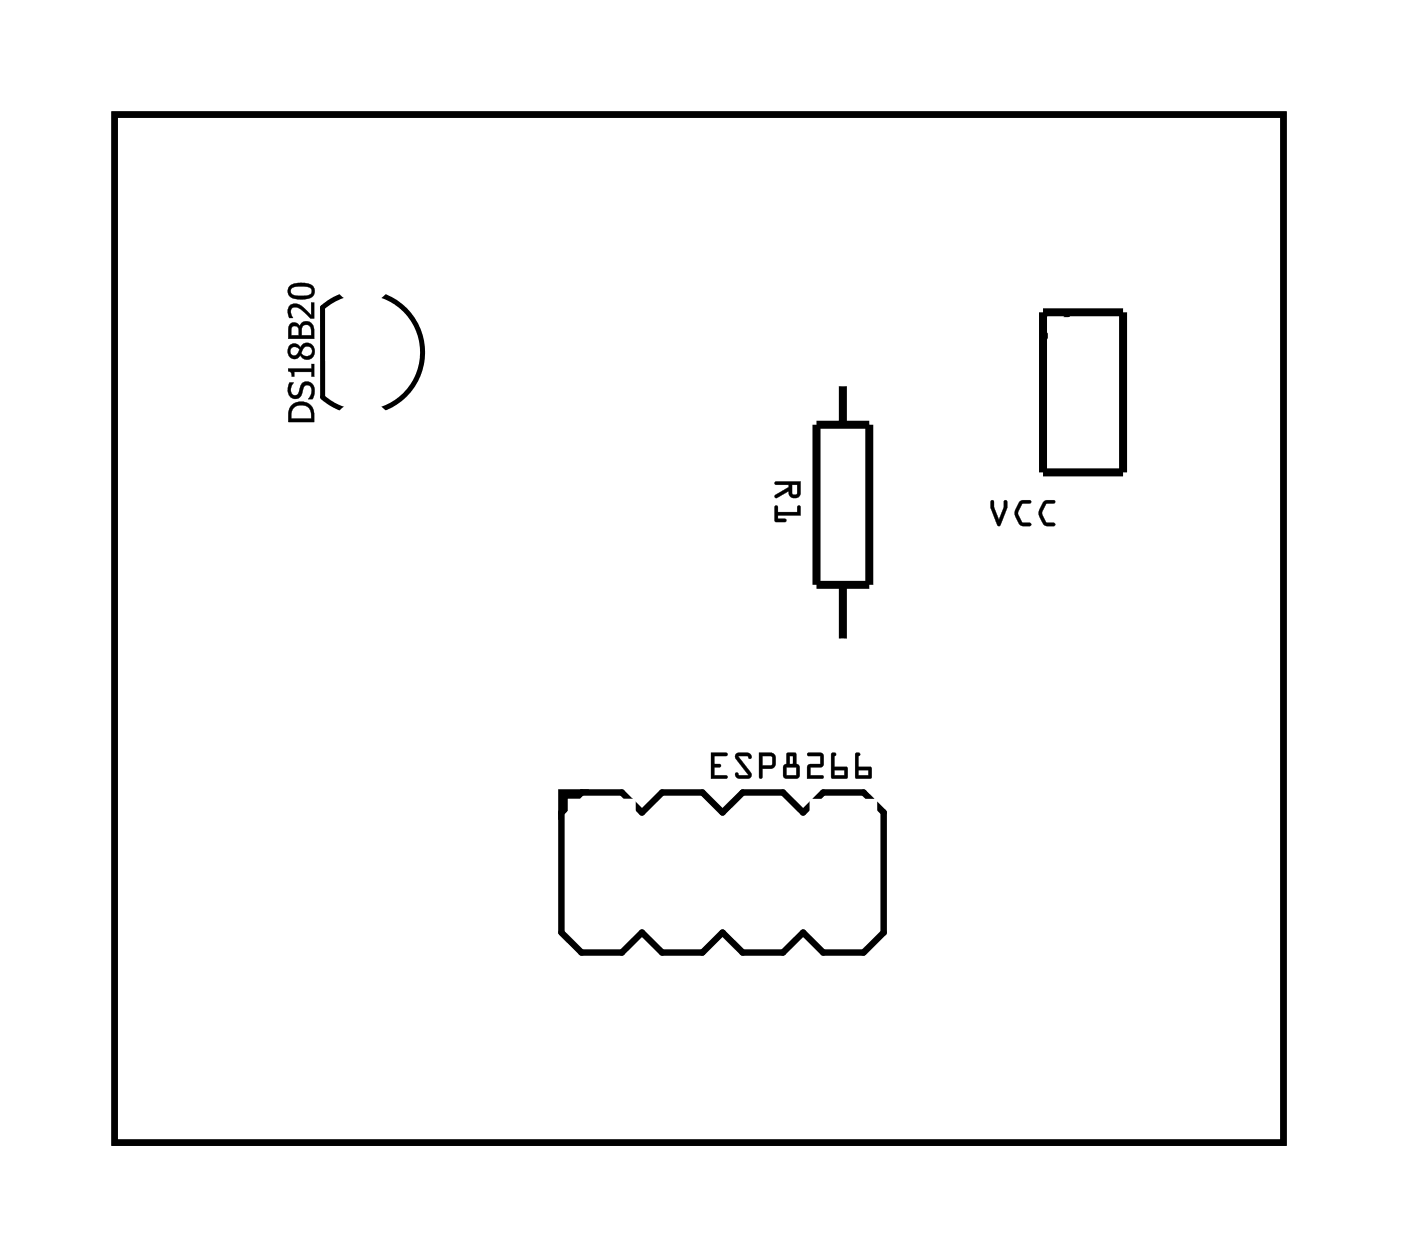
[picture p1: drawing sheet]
<svg xmlns="http://www.w3.org/2000/svg" width="44mm" height="40mm" viewBox="0 0 44 40" stroke-linecap="round" stroke-linejoin="round" font-family="sans-serif">
<path d="M3.6 3.6h37.1v32.7h-37.1zM17.8 25.2h.7l-.7 .6zM17.8 25.8l.7-.6h1.2l.7 .6 .6-.6h1.3l.6 .6 .7-.6h1.2l.7 .6 .6-.6h1.3l.6 .6v3.8l-.6 .6h-1.3l-.6-.6-.7 .6h-1.2l-.7-.6-.6 .6h-1.3l-.6-.6-.7 .6h-1.2l-.7-.6z" fill="none" stroke="#000" stroke-width=".2"/>
<g fill="#000">
<path d="M17.8 25.2h.7l-.7 .6z"/>
<path d="M9.3 12.8a.46 .46 0 0 1 .5 0 .46 .46 0 0 1 .2 .6h-.9l.1-.4zM9.3 12.9l-.1 .4h.7a.33 .33 0 0 0-.2-.4 .33 .33 0 0 0-.4 0zM9.2 12.1h.1a.19 .19 0 0 0-.1 .3 .19 .19 0 0 0 .3 .1 .28 .28 0 0 1 .1-.4 .28 .28 0 0 1 .4 .2 .28 .28 0 0 1-.2 .4 .2 .2 0 0 0 .1-.3 .2 .2 0 0 0-.3-.1 .29 .29 0 0 1-.3 .3 .29 .29 0 0 1-.1-.5zM9.1 11.7h.8v-.1h.1v.4h-.1v-.2h-.6v.2zM9.2 11.1a.15 .15 0 0 0 .3 0 .15 .15 0 0 0-.3 0zM9.6 11.2a.16 .16 0 0 0 .3 0 .16 .16 0 0 0-.3 0zM9.2 11l.2-.1 .1 .1a.25 .25 0 0 1 .4 0 .25 .25 0 0 1 0 .3 .25 .25 0 0 1-.4 0 .23 .23 0 0 1-.3 0 .23 .23 0 0 1 0-.3zM9.2 10.3l.2-.1 .1 .1a.25 .25 0 0 1 .3-.1 .25 .25 0 0 1 .2 .3v.3h-.9zM9.3 10.4l-.1 .2h.3v-.2zM9.6 10.3v.3h.3l-.1-.3zM9.2 9.7h.3l.4 .3v-.4h.1v.5h-.1l-.2-.2a.23 .23 0 0 0-.2-.2 .23 .23 0 0 0-.3 .2l.1 .2h-.1l-.1-.1zM9.2 9h.5a.25 .25 0 0 1 .3 .2 .25 .25 0 0 1-.3 .3h-.3a.24 .24 0 0 1-.3-.2 .24 .24 0 0 1 .1-.3zM9.2 9.2a.2 .2 0 0 0 .1 .2 .2 .2 0 0 0 .3 0 .2 .2 0 0 0 .2 0 .2 .2 0 0 0 0-.3 .2 .2 0 0 0-.2 0z"/>
<path d="M9.3 12.8a.46 .46 0 0 1 .5 0 .46 .46 0 0 1 .2 .6h-.9l.1-.4zM9.3 12.8l-.1 .2-.1 .4h.9l-.1-.5a.45 .45 0 0 0-.6-.1zM9.3 12.9l-.1 .4h.7a.33 .33 0 0 0-.2-.4 .33 .33 0 0 0-.4 0zM9.3 12.9h.3h.2l.1 .4h-.7zM9.2 12.1h.1a.18 .18 0 0 0-.1 .3 .18 .18 0 0 0 .3 0 .28 .28 0 0 1 .2-.3 .28 .28 0 0 1 .3 .3 .28 .28 0 0 1-.2 .3 .2 .2 0 0 0 .1-.3 .2 .2 0 0 0-.3-.1 .3 .3 0 0 1-.3 .4 .3 .3 0 0 1-.1-.6zM9.2 12.1a.29 .29 0 0 0-.1 .4 .29 .29 0 0 0 .4 .1l.1-.3a.13 .13 0 0 1 .2-.1 .13 .13 0 0 1 .1 .1l-.1 .4h.1l.1-.2-.1-.3a.22 .22 0 0 0-.4 .1 .19 .19 0 0 1-.1 .2 .19 .19 0 0 1-.2-.1 .19 .19 0 0 1 .1-.2v-.1zM9.1 11.7h.8v-.2h.1v.5h-.1v-.2h-.6v.2zM9.1 11.7l.2 .3v-.2h.6v.2h.1v-.4h-.1v.1zM9.2 11.1a.13 .13 0 0 0 0 .2 .13 .13 0 0 0 .2-.1l.1-.1zM9.2 11.1a.15 .15 0 0 1 .3 0 .15 .15 0 0 1-.3 0zM9.6 11.1a.15 .15 0 0 0 .3 0 .15 .15 0 0 0-.3 0zM9.6 11.1a.16 .16 0 0 1 .3 0 .16 .16 0 0 1-.3 0zM9.2 11l.2-.1 .1 .1a.25 .25 0 0 1 .4-.1 .25 .25 0 0 1 .1 .4h-.1a.24 .24 0 0 1-.4 0 .24 .24 0 0 1-.3 0 .24 .24 0 0 1 0-.3zM9.2 11a.23 .23 0 0 0 0 .3 .23 .23 0 0 0 .3 0 .24 .24 0 0 0 .4 0 .24 .24 0 0 0 0-.3 .24 .24 0 0 0-.4 0l-.1-.1zM9.2 10.3l.2-.1 .1 .1a.22 .22 0 0 1 .2-.1 .22 .22 0 0 1 .2 .1l.1 .5h-.9zM9.2 10.3l-.1 .5h.9v-.3a.24 .24 0 0 0-.2-.3 .24 .24 0 0 0-.3 .2l-.1-.2zM9.3 10.4l-.1 .2h.3v-.2zM9.3 10.4h.2v.2h-.3zM9.6 10.3v.3h.3l-.1-.2zM9.6 10.3h.2l.1 .3h-.3zM9.2 9.7h.3l.4 .3v-.4h.1v.5h-.2l-.1-.2a.28 .28 0 0 0-.4-.1v.3a.19 .19 0 0 1-.2-.1 .19 .19 0 0 1 0-.2zM9.2 9.7v.3v.1h.1a.18 .18 0 0 1-.1-.3 .18 .18 0 0 1 .3 0l.4 .3h.1v-.5h-.1v.4l-.4-.3zM9.2 9h.5a.25 .25 0 0 1 .3 .2 .25 .25 0 0 1-.3 .3h-.3a.25 .25 0 0 1-.3-.2 .25 .25 0 0 1 .1-.3zM9.2 9a.24 .24 0 0 0-.1 .3 .24 .24 0 0 0 .3 .2h.3a.24 .24 0 0 0 .3-.3 .24 .24 0 0 0-.3-.2zM9.2 9.2l.1 .2h.3a.2 .2 0 0 0 .2 0 .2 .2 0 0 0 0-.3 .2 .2 0 0 0-.2 0zM9.2 9.2l.6-.1a.13 .13 0 0 1 .1 .1 .13 .13 0 0 1-.1 .2h-.3a.18 .18 0 0 1-.2 0 .18 .18 0 0 1-.1-.2z"/>
<path d="M24.6 15.3h.8v.3a.19 .19 0 0 1-.2 .2 .19 .19 0 0 1-.2-.2l-.4 .2v-.1l.4-.3h-.4zM25.1 15.4v.3h.2v-.3zM24.6 16.1h.1v.2h.6l.1-.3v.4h-.7v.1h.2l-.3 .1z"/>
<path d="M24.6 15.3h.8v.3a.19 .19 0 0 1-.2 .2 .19 .19 0 0 1-.2-.2l-.4 .2v-.1l.4-.3h-.4zM24.6 15.3v.1h.4v.1l-.4 .2v.1l.4-.2a.19 .19 0 0 0 .2 .2 .19 .19 0 0 0 .2-.2v-.3zM25.1 15.4v.3h.2v-.3zM25.1 15.4h.2v.3h-.2zM24.6 16.1h.1v.2h.6v-.2l.1-.1v.4h-.7v.1h.2h.1l-.4 .1zM24.6 16.1v.5l.3-.1h-.2v-.1h.7v-.3l-.1 .2h-.6v-.2z"/>
<path d="M31.4 15.9h.1l.2 .6 .1-.6h.2v.2l-.3 .6h-.1l-.2-.6zM31.4 15.9v.2l.2 .6h.1l.3-.6-.1-.2-.2 .6-.2-.6zM32.3 15.9h.4v.1h-.3l-.1 .3 .1 .3h.3v.1h-.3l-.2-.3v-.2zM32.3 15.9l-.1 .4a.36 .36 0 0 0 .5 .4v-.1h-.3l-.1-.3 .1-.3 .3-.1zM33.1 15.9h.4l-.1 .1h-.2l-.1 .3 .1 .3h.2v.1h-.3l-.1-.3v-.2zM33.1 15.9l-.1 .4a.36 .36 0 0 0 .4 .4v-.1h-.2l-.1-.3 .1-.3 .3-.1z"/>
<path d="M31.4 15.9h.1l.2 .6 .2-.6h.1v.2l-.3 .6h-.1l-.2-.6zM32.3 15.9h.4l-.3 .1-.1 .3 .1 .3h.3v.1a.38 .38 0 0 1-.5-.4zM33.1 15.9h.4l-.3 .1-.1 .3 .1 .3h.2v.1a.38 .38 0 0 1-.4-.4z"/>
<path d="M22.6 23.9h.5l-.1 .1h-.3v.2l.2 .1-.2 .1v.2h.4v.1h-.5zM22.6 23.9v.8h.5v-.1h-.4v-.3h.2h-.2v-.3l.4-.1zM23.4 23.9h.3l.1 .1v.1l-.1-.1h-.3l.4 .6v.1h-.3l-.2-.1 .1-.1 .1 .1h.2l-.4-.5zM23.4 23.9l-.1 .2 .4 .5h-.2l-.1-.1-.1 .1 .2 .1h.3v-.1l-.4-.6h.3l.1 .1v-.1l-.1-.1zM24.1 23.9h.4l.1 .1v.4h-.4l-.1 .3zM24.1 23.9v.8l.1-.3 .4-.1v-.3l-.1-.1zM24.2 24v.3h.3v-.3zM24.2 24h.3v.3h-.3zM25 23.9h.3v.3l.1 .2-.1 .3h-.5zM25 23.9l-.1 .7 .4 .1 .1-.3-.1-.1v-.4zM25 24.4v.2h.3v-.2zM24.9 24.3h.4v.3h-.4zM25.1 24v.2h.1v-.2zM25.1 24h.1v.3h-.1zM25.6 23.9l.5 .1v.3l-.4 .1v.2h.4v.1h-.5v-.4l.4-.1v-.2h-.4zM25.6 23.9v.1h.4v.3h-.4v.4h.5v-.1h-.4v-.3h.4v-.3zM26.4 23.9h.1v.4l.4 .1v.3h-.5zM26.4 23.9v.8h.5v-.3l-.4-.1v-.4zM26.5 24.4v.2h.3v-.2zM26.5 24.4h.3v.2h-.3zM27.1 23.9h.2l-.1 .4 .5 .1-.1 .3h-.5zM27.2 23.9l-.1 .8h.5v-.3l-.4-.1 .1-.4zM27.2 24.4v.2h.4v-.2zM27.2 24.4h.4v.2h-.4z"/>
<path d="M22.6 23.9h.5l-.1 .1h-.3v.2l.2 .1-.2 .1v.2h.4v.1h-.5zM23.4 23.9h.3l.1 .1v.1l-.1-.1h-.3l.4 .6v.1h-.3l-.2-.1 .1-.1 .1 .1h.2l-.4-.5zM24.1 23.9h.4l.1 .1v.4h-.4l-.1 .3zM24.2 24v.3h.3v-.3zM25 23.9h.3v.3l.1 .2-.1 .3-.4-.1zM25 24.4v.2h.3v-.2zM25.1 24v.2h.1v-.2zM25.6 23.9l.5 .1v.3l-.4 .1v.2h.4v.1h-.5v-.4l.4-.1v-.2h-.4zM26.4 23.9h.1v.4l.4 .1v.3h-.5zM26.5 24.4v.2h.3v-.2zM27.1 23.9h.2l-.1 .4 .5 .1-.1 .3h-.5zM27.2 24.4v.2h.4v-.2z"/>
<path d="M3.6 3.6h37.1v32.7h-37.1zM3.6 3.6v32.7h37.1v-32.7z"/>
</g>
<path d="M10.2 9.8a1.91 1.91 0 0 1 2.7 .1 1.91 1.91 0 0 1 0 2.6 1.91 1.91 0 0 1-2.7 .1z" fill="none" stroke="#000" stroke-width=".16"/>
<path d="M25.9 13.5h1.7v5.1h-1.7zM26.7 12.1v1.4M26.7 18.6v1.8M33.1 9.9h2.5v5.1h-2.5z" fill="none" stroke="#000" stroke-width=".25"/>
<path d="M34 9.9l-.9 .9" fill="none" stroke="#000" stroke-width=".13"/>
<circle cx="11.5" cy="13.7" r=".64" fill="#fff"/>
<circle cx="11.5" cy="13.7" r=".64" fill="none" stroke="#fff" stroke-width=".75"/>
<circle cx="11.5" cy="11.2" r=".64" fill="#fff"/>
<circle cx="11.5" cy="11.2" r=".64" fill="none" stroke="#fff" stroke-width=".75"/>
<circle cx="11.5" cy="8.6" r=".64" fill="#fff"/>
<circle cx="11.5" cy="8.6" r=".64" fill="none" stroke="#fff" stroke-width=".75"/>
<path d="M18.4 25.7h1.4v1.4h-1.4z" fill="#fff"/>
<path d="M18.4 25.7h1.4v1.4h-1.4z" fill="none" stroke="#fff" stroke-width=".69" stroke-linecap="butt"/>
<circle cx="19.1" cy="26.4" r=".73" fill="#fff"/>
<circle cx="19.1" cy="26.4" r=".73" fill="none" stroke="#fff" stroke-width=".69" stroke-linecap="butt"/>
<circle cx="19.1" cy="29" r=".73" fill="#fff"/>
<circle cx="19.1" cy="29" r=".73" fill="none" stroke="#fff" stroke-width=".69" stroke-linecap="butt"/>
<circle cx="21.6" cy="26.4" r=".73" fill="#fff"/>
<circle cx="21.6" cy="26.4" r=".73" fill="none" stroke="#fff" stroke-width=".69" stroke-linecap="butt"/>
<circle cx="21.6" cy="29" r=".73" fill="#fff"/>
<circle cx="21.6" cy="29" r=".73" fill="none" stroke="#fff" stroke-width=".69" stroke-linecap="butt"/>
<circle cx="24.2" cy="26.4" r=".73" fill="#fff"/>
<circle cx="24.2" cy="26.4" r=".73" fill="none" stroke="#fff" stroke-width=".69" stroke-linecap="butt"/>
<circle cx="24.2" cy="29" r=".73" fill="#fff"/>
<circle cx="24.2" cy="29" r=".73" fill="none" stroke="#fff" stroke-width=".69" stroke-linecap="butt"/>
<circle cx="26.8" cy="26.4" r=".73" fill="#fff"/>
<circle cx="26.8" cy="26.4" r=".73" fill="none" stroke="#fff" stroke-width=".69" stroke-linecap="butt"/>
<circle cx="26.8" cy="29" r=".73" fill="#fff"/>
<circle cx="26.8" cy="29" r=".73" fill="none" stroke="#fff" stroke-width=".69" stroke-linecap="butt"/>
<path d="M18.4 25.7h1.4v1.4h-1.4z" fill="#fff"/>
<path d="M18.4 25.7h1.4v1.4h-1.4z" fill="none" stroke="#fff" stroke-width=".69" stroke-linecap="butt"/>
<circle cx="19.1" cy="26.4" r=".73" fill="#fff"/>
<circle cx="19.1" cy="26.4" r=".73" fill="none" stroke="#fff" stroke-width=".69" stroke-linecap="butt"/>
<circle cx="19.1" cy="29" r=".73" fill="#fff"/>
<circle cx="19.1" cy="29" r=".73" fill="none" stroke="#fff" stroke-width=".69" stroke-linecap="butt"/>
<circle cx="21.6" cy="26.4" r=".73" fill="#fff"/>
<circle cx="21.6" cy="26.4" r=".73" fill="none" stroke="#fff" stroke-width=".69" stroke-linecap="butt"/>
<circle cx="21.6" cy="29" r=".73" fill="#fff"/>
<circle cx="21.6" cy="29" r=".73" fill="none" stroke="#fff" stroke-width=".69" stroke-linecap="butt"/>
<circle cx="24.2" cy="26.4" r=".73" fill="#fff"/>
<circle cx="24.2" cy="26.4" r=".73" fill="none" stroke="#fff" stroke-width=".69" stroke-linecap="butt"/>
<circle cx="24.2" cy="29" r=".73" fill="#fff"/>
<circle cx="24.2" cy="29" r=".73" fill="none" stroke="#fff" stroke-width=".69" stroke-linecap="butt"/>
<path d="M26 25.7h1.5v1.4h-1.5z" fill="#fff"/>
<path d="M26 25.7h1.5v1.4h-1.5z" fill="none" stroke="#fff" stroke-width=".69" stroke-linecap="butt"/>
<circle cx="26.8" cy="26.4" r=".73" fill="#fff"/>
<circle cx="26.8" cy="26.4" r=".73" fill="none" stroke="#fff" stroke-width=".69" stroke-linecap="butt"/>
<circle cx="26.8" cy="29" r=".73" fill="#fff"/>
<circle cx="26.8" cy="29" r=".73" fill="none" stroke="#fff" stroke-width=".69" stroke-linecap="butt"/>
<circle cx="26.7" cy="21.3" r=".7" fill="#fff"/>
<circle cx="26.7" cy="21.3" r=".7" fill="none" stroke="#fff" stroke-width=".76" stroke-linecap="butt"/>
<circle cx="26.7" cy="11.2" r=".7" fill="#fff"/>
<circle cx="26.7" cy="11.2" r=".7" fill="none" stroke="#fff" stroke-width=".76" stroke-linecap="butt"/>
<path d="M33.6 10.4h1.5v1.5h-1.5z" fill="#fff"/>
<path d="M33.6 10.4h1.5v1.5h-1.5z" fill="none" stroke="#fff" stroke-width=".76" stroke-linecap="butt"/>
<circle cx="34.4" cy="11.2" r=".74" fill="#fff"/>
<circle cx="34.4" cy="11.2" r=".74" fill="none" stroke="#fff" stroke-width=".76" stroke-linecap="butt"/>
<circle cx="34.4" cy="13.7" r=".74" fill="#fff"/>
<circle cx="34.4" cy="13.7" r=".74" fill="none" stroke="#fff" stroke-width=".76" stroke-linecap="butt"/>
</svg>
